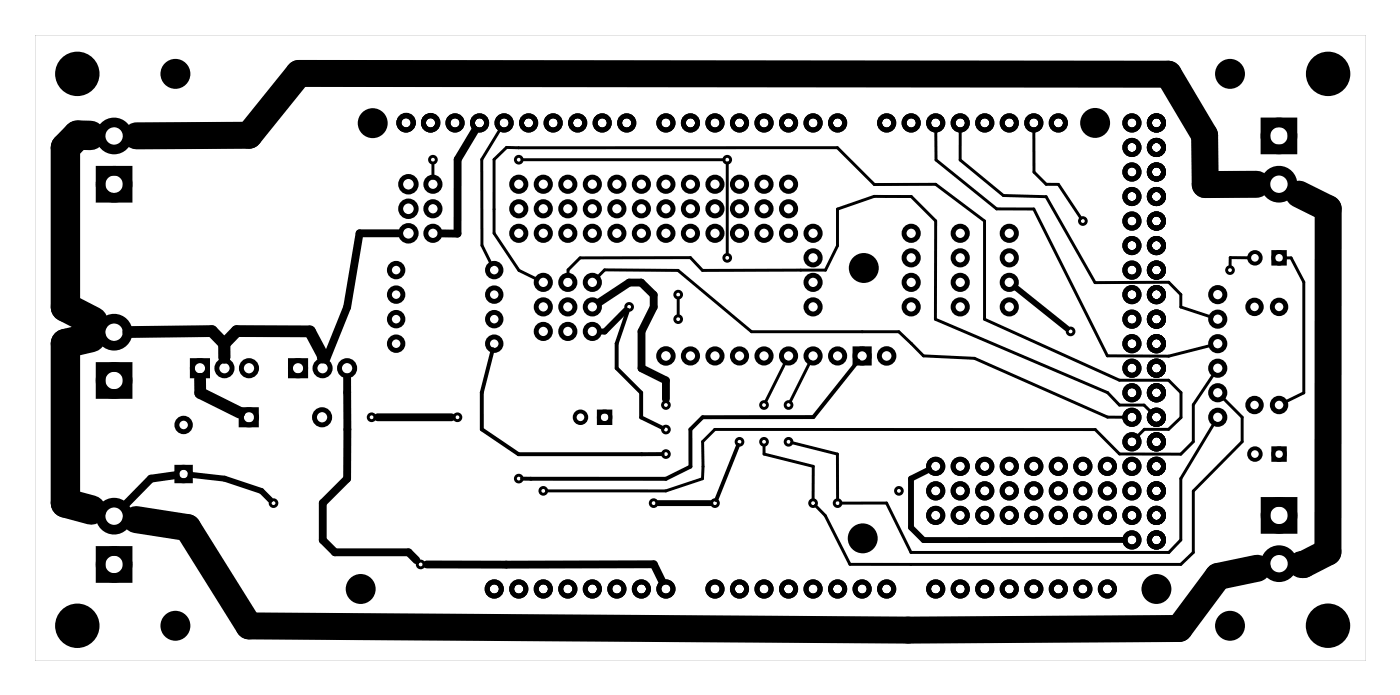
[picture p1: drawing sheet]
<svg xmlns="http://www.w3.org/2000/svg" width="145mm" height="72mm" viewBox="0 0 145 72" stroke-linecap="round" stroke-linejoin="round" font-family="sans-serif">
<path d="M3.6 3.6h137.8v64.8h-137.8zM3.6 3.6v64.8h137.8v-64.8z" fill="#000"/>
<g fill="none" stroke="#000" stroke-width=".3">
<path d="M44.8 16.9v1.6M51.9 13.3l-2 3.2v8.9l1 2M54.1 16.5h20.9M75.3 16.9v9.5M96.9 13.4v3.2l6.3 5h3.9l7.6 15.2 6.3 .1 4.5-1.2M99.4 13.4v3.2l4.5 3.6 4.4 .2 5.1 8.9 7.6-.1 1.3 1.3v1.3l3.2 1.1M107.1 13.4v4.4l1.2 1.3h1.3l2.4 3.5M55.7 29l-2-1-2.5-3.8v-7.7l1.3-1.2h34.2l3.8 3.8h6.4l5.1 3.8v10.2l13.9 6.3h5.1l1.3 1.3v2.5l-1.3 1.3h-2.5l-.8 .8M58.8 28.6v-.7l1.3-1.2h11.4l1.3 1.3h12.7l1.2-2.6v-3.8l3.8-1.3h3.9l2.5 2.6v10.2l17.8 7.6 1.2 1.2h2.6l.8 .9M61.8 28.8l.8-.9 7.6 .1 7.6 6.4h15.3l2.5 2.5 5.3 .2 13.8 6.1h1.9M70.2 30.9v1.8M81.4 37.4l-2.1 4.2"/>
<path d="M83.9 37.4l-2.1 4.2M125.8 38.6l-2.2 3.3v3.8l-1.3 1.3h-6.4l-2.5-2.5h-39.4l-1.2 1.2v3.9l-3.8 1.2h-12.4M129.4 26.7h-2v.9M133 26.7h.7l1.3 2.5v11.5l-2 1M79.1 46.1v.9l5.1 1.3v3.5M82 45.8l4.7 1.2v4.8M125.8 43.7l-3.5 5.9v6.3l-1.2 1.3h-26.8l-2.5-5.1h-4.7M126.6 41.1l2 2.1v2.5l-5 5.2v6.3l-1.3 1.2h-34.3l-2.5-5-1.1-1.1"/>
<circle cx="44.8" cy="16.5" r=".35"/>
<circle cx="53.7" cy="16.5" r=".35"/>
<circle cx="75.3" cy="16.5" r=".35"/>
<circle cx="65.2" cy="31.8" r=".35"/>
<circle cx="70.2" cy="33" r=".35"/>
<circle cx="70.2" cy="30.5" r=".35"/>
<circle cx="75.3" cy="26.7" r=".35"/>
<circle cx="110.9" cy="34.3" r=".35"/>
<circle cx="112.1" cy="22.9" r=".35"/>
<circle cx="127.4" cy="28" r=".35"/>
<circle cx="28.3" cy="52.1" r=".35"/>
<circle cx="38.5" cy="43.2" r=".35"/>
<circle cx="43.6" cy="58.4" r=".35"/>
<circle cx="47.4" cy="43.2" r=".35"/>
<circle cx="53.7" cy="49.6" r=".35"/>
<circle cx="56.3" cy="50.8" r=".35"/>
<circle cx="67.7" cy="52.1" r=".35"/>
<circle cx="69" cy="41.9" r=".35"/>
<circle cx="69" cy="47" r=".35"/>
<circle cx="69" cy="44.5" r=".35"/>
<circle cx="74" cy="52.1" r=".35"/>
<circle cx="76.6" cy="45.7" r=".35"/>
<circle cx="79.1" cy="41.9" r=".35"/>
<circle cx="79.1" cy="45.7" r=".35"/>
<circle cx="81.7" cy="45.7" r=".35"/>
<circle cx="81.7" cy="41.9" r=".35"/>
<circle cx="84.2" cy="52.1" r=".35"/>
<circle cx="86.7" cy="52.1" r=".35"/>
<circle cx="93.1" cy="50.8" r=".35"/>
</g>
<g fill="none" stroke="#000" stroke-width=".51">
<path d="M19.9 37.3h1.6v1.6h-1.6zM30.1 37.3h1.6v1.6h-1.6zM18.3 48.4h1.4v1.4h-1.4zM25 42.4h1.5v1.6h-1.5z"/>
<circle cx="42" cy="12.7" r=".74"/>
<circle cx="42.1" cy="12.7" r=".75"/>
<circle cx="42.3" cy="19.1" r=".8"/>
<circle cx="44.6" cy="12.7" r=".74"/>
<circle cx="44.6" cy="12.7" r=".75"/>
<circle cx="44.8" cy="19.1" r=".74"/>
<circle cx="47.1" cy="12.7" r=".74"/>
<circle cx="49.7" cy="12.7" r=".74"/>
<circle cx="52.2" cy="12.7" r=".74"/>
<circle cx="53.7" cy="19.1" r=".74"/>
<circle cx="54.7" cy="12.7" r=".74"/>
<circle cx="56.3" cy="19.1" r=".74"/>
<circle cx="57.3" cy="12.7" r=".74"/>
<circle cx="58.8" cy="19.1" r=".74"/>
<circle cx="59.8" cy="12.7" r=".74"/>
<circle cx="61.3" cy="19.1" r=".74"/>
<circle cx="62.4" cy="12.7" r=".74"/>
<circle cx="63.9" cy="19.1" r=".74"/>
<circle cx="64.9" cy="12.7" r=".74"/>
<circle cx="66.4" cy="19.1" r=".74"/>
<circle cx="69" cy="12.7" r=".74"/>
<circle cx="69" cy="19.1" r=".74"/>
<circle cx="71.5" cy="12.7" r=".74"/>
<circle cx="71.5" cy="19.1" r=".74"/>
<circle cx="74" cy="12.7" r=".74"/>
<circle cx="74" cy="19.1" r=".74"/>
<circle cx="76.6" cy="12.7" r=".74"/>
<circle cx="76.6" cy="19.1" r=".74"/>
<circle cx="79.1" cy="12.7" r=".74"/>
<circle cx="79.1" cy="19.1" r=".74"/>
<circle cx="81.7" cy="12.7" r=".74"/>
<circle cx="81.7" cy="19.1" r=".74"/>
<circle cx="84.2" cy="12.7" r=".74"/>
<circle cx="86.7" cy="12.7" r=".74"/>
<circle cx="91.8" cy="12.7" r=".74"/>
<circle cx="94.4" cy="12.7" r=".74"/>
<circle cx="96.9" cy="12.7" r=".74"/>
<circle cx="99.4" cy="12.7" r=".74"/>
<circle cx="102" cy="12.7" r=".74"/>
<circle cx="104.5" cy="12.7" r=".74"/>
<circle cx="107.1" cy="12.7" r=".74"/>
<circle cx="109.6" cy="12.7" r=".74"/>
<circle cx="117.2" cy="17.8" r=".74"/>
<circle cx="117.2" cy="12.7" r=".74"/>
<circle cx="117.2" cy="15.3" r=".74"/>
<circle cx="119.8" cy="17.8" r=".74"/>
<circle cx="119.8" cy="12.7" r=".74"/>
<circle cx="119.8" cy="15.3" r=".74"/>
<circle cx="20.7" cy="38.1" r=".79"/>
<circle cx="23.2" cy="38.1" r=".79"/>
<circle cx="25.8" cy="38.1" r=".79"/>
<circle cx="30.9" cy="38.1" r=".79"/>
<circle cx="33.4" cy="38.1" r=".79"/>
<circle cx="35.9" cy="38.1" r=".79"/>
<circle cx="41" cy="30.5" r=".7"/>
<circle cx="41" cy="28" r=".7"/>
<circle cx="41" cy="33" r=".7"/>
<circle cx="41" cy="35.6" r=".7"/>
<circle cx="42.3" cy="21.6" r=".8"/>
<circle cx="42.3" cy="24.2" r=".8"/>
<circle cx="44.8" cy="21.6" r=".74"/>
<circle cx="44.8" cy="24.2" r=".74"/>
<circle cx="51.2" cy="30.5" r=".7"/>
<circle cx="51.2" cy="33" r=".7"/>
<circle cx="51.2" cy="35.6" r=".7"/>
<circle cx="51.2" cy="28" r=".7"/>
<circle cx="53.7" cy="21.6" r=".74"/>
<circle cx="53.7" cy="24.2" r=".74"/>
<circle cx="56.3" cy="21.6" r=".74"/>
<circle cx="56.3" cy="24.2" r=".74"/>
<circle cx="56.3" cy="31.8" r=".74"/>
<circle cx="56.3" cy="29.2" r=".74"/>
<circle cx="56.3" cy="34.3" r=".74"/>
<circle cx="58.8" cy="21.6" r=".74"/>
<circle cx="58.8" cy="24.2" r=".74"/>
<circle cx="58.8" cy="31.8" r=".74"/>
<circle cx="58.8" cy="29.2" r=".74"/>
<circle cx="58.8" cy="34.3" r=".74"/>
<circle cx="61.3" cy="24.2" r=".74"/>
<circle cx="61.3" cy="21.6" r=".74"/>
<circle cx="61.3" cy="31.8" r=".74"/>
<circle cx="61.3" cy="29.2" r=".74"/>
<circle cx="61.3" cy="34.3" r=".74"/>
<circle cx="63.9" cy="24.2" r=".74"/>
<circle cx="63.9" cy="21.6" r=".74"/>
<circle cx="66.4" cy="21.6" r=".74"/>
<circle cx="66.4" cy="24.2" r=".74"/>
<circle cx="69" cy="36.9" r=".75"/>
<circle cx="69" cy="21.6" r=".74"/>
<circle cx="69" cy="24.2" r=".74"/>
<circle cx="71.5" cy="36.9" r=".74"/>
<circle cx="71.5" cy="21.6" r=".74"/>
<circle cx="71.5" cy="24.2" r=".74"/>
<circle cx="74" cy="36.9" r=".74"/>
<circle cx="74" cy="24.2" r=".74"/>
<circle cx="74" cy="21.6" r=".74"/>
<circle cx="76.6" cy="36.9" r=".74"/>
<circle cx="76.6" cy="24.2" r=".74"/>
<circle cx="76.6" cy="21.6" r=".74"/>
<circle cx="79.1" cy="36.9" r=".74"/>
<circle cx="79.1" cy="21.6" r=".74"/>
<circle cx="79.1" cy="24.2" r=".74"/>
<circle cx="81.7" cy="36.9" r=".74"/>
<circle cx="81.7" cy="21.6" r=".74"/>
<circle cx="81.7" cy="24.2" r=".74"/>
<circle cx="84.2" cy="36.9" r=".74"/>
<circle cx="84.2" cy="26.7" r=".74"/>
<circle cx="84.2" cy="24.2" r=".74"/>
<circle cx="84.2" cy="31.8" r=".74"/>
<circle cx="84.2" cy="29.2" r=".74"/>
<circle cx="86.7" cy="36.9" r=".74"/>
<circle cx="89.3" cy="36.9" r=".74"/>
<circle cx="91.8" cy="36.9" r=".75"/>
<circle cx="94.4" cy="26.7" r=".74"/>
<circle cx="94.4" cy="24.2" r=".74"/>
<circle cx="94.4" cy="29.2" r=".74"/>
<circle cx="94.4" cy="31.8" r=".74"/>
<circle cx="99.4" cy="26.7" r=".74"/>
<circle cx="99.4" cy="24.2" r=".74"/>
<circle cx="99.4" cy="29.2" r=".74"/>
<circle cx="99.4" cy="31.8" r=".74"/>
<circle cx="104.5" cy="26.7" r=".74"/>
<circle cx="104.5" cy="24.2" r=".74"/>
<circle cx="104.5" cy="29.2" r=".74"/>
<circle cx="104.5" cy="31.8" r=".74"/>
<circle cx="117.2" cy="22.9" r=".74"/>
<circle cx="117.2" cy="30.5" r=".74"/>
<circle cx="117.2" cy="25.4" r=".74"/>
<circle cx="117.2" cy="28" r=".74"/>
<circle cx="117.2" cy="20.3" r=".74"/>
<circle cx="117.2" cy="33" r=".74"/>
<circle cx="117.2" cy="35.6" r=".74"/>
<circle cx="117.2" cy="38.1" r=".74"/>
<circle cx="119.8" cy="25.4" r=".74"/>
<circle cx="119.8" cy="28" r=".74"/>
<circle cx="119.8" cy="30.5" r=".74"/>
<circle cx="119.8" cy="22.9" r=".74"/>
<circle cx="119.8" cy="20.3" r=".74"/>
<circle cx="119.8" cy="33" r=".74"/>
<circle cx="119.8" cy="38.1" r=".74"/>
<circle cx="119.8" cy="35.6" r=".74"/>
<circle cx="126.1" cy="33" r=".74"/>
<circle cx="126.1" cy="30.5" r=".74"/>
<circle cx="126.1" cy="35.6" r=".74"/>
<circle cx="126.1" cy="38.1" r=".74"/>
<circle cx="129.9" cy="31.8" r=".7"/>
<circle cx="132.5" cy="31.8" r=".7"/>
<circle cx="19" cy="44" r=".7"/>
<circle cx="19" cy="49.1" r=".7"/>
<circle cx="25.8" cy="43.2" r=".79"/>
<circle cx="33.4" cy="43.2" r=".79"/>
<circle cx="96.9" cy="48.3" r=".74"/>
<circle cx="96.9" cy="53.4" r=".74"/>
<circle cx="96.9" cy="50.8" r=".74"/>
<circle cx="99.4" cy="48.3" r=".74"/>
<circle cx="99.4" cy="50.8" r=".74"/>
<circle cx="99.4" cy="53.4" r=".74"/>
<circle cx="102" cy="53.4" r=".74"/>
<circle cx="102" cy="50.8" r=".74"/>
<circle cx="102" cy="48.3" r=".74"/>
<circle cx="104.5" cy="48.3" r=".74"/>
<circle cx="104.5" cy="50.8" r=".74"/>
<circle cx="104.5" cy="53.4" r=".74"/>
<circle cx="107.1" cy="50.8" r=".74"/>
<circle cx="107.1" cy="53.4" r=".74"/>
<circle cx="107.1" cy="48.3" r=".74"/>
<circle cx="109.6" cy="48.3" r=".74"/>
<circle cx="109.6" cy="53.4" r=".74"/>
<circle cx="109.6" cy="50.8" r=".74"/>
<circle cx="112.1" cy="48.3" r=".74"/>
<circle cx="112.1" cy="53.4" r=".74"/>
<circle cx="112.1" cy="50.8" r=".74"/>
<circle cx="114.7" cy="48.3" r=".74"/>
<circle cx="114.7" cy="53.4" r=".74"/>
<circle cx="114.7" cy="50.8" r=".74"/>
<circle cx="117.2" cy="45.7" r=".74"/>
<circle cx="117.2" cy="50.8" r=".74"/>
<circle cx="117.2" cy="48.3" r=".74"/>
<circle cx="117.2" cy="40.7" r=".74"/>
<circle cx="117.2" cy="55.9" r=".74"/>
<circle cx="117.2" cy="53.4" r=".74"/>
<circle cx="117.2" cy="43.2" r=".74"/>
<circle cx="119.8" cy="40.7" r=".74"/>
<circle cx="119.8" cy="53.4" r=".74"/>
<circle cx="119.8" cy="55.9" r=".74"/>
<circle cx="119.8" cy="45.7" r=".74"/>
<circle cx="119.8" cy="50.8" r=".74"/>
<circle cx="119.8" cy="43.2" r=".74"/>
<circle cx="119.8" cy="48.3" r=".74"/>
<circle cx="126.1" cy="40.7" r=".74"/>
<circle cx="126.1" cy="43.2" r=".74"/>
<circle cx="129.9" cy="41.9" r=".7"/>
<circle cx="132.5" cy="41.9" r=".7"/>
<circle cx="51.2" cy="61" r=".74"/>
<circle cx="53.7" cy="61" r=".74"/>
<circle cx="56.3" cy="61" r=".74"/>
<circle cx="58.8" cy="61" r=".74"/>
<circle cx="61.3" cy="61" r=".74"/>
<circle cx="63.9" cy="61" r=".74"/>
<circle cx="66.4" cy="61" r=".74"/>
<circle cx="69" cy="61" r=".74"/>
<circle cx="74" cy="61" r=".74"/>
<circle cx="76.6" cy="61" r=".74"/>
<circle cx="79.1" cy="61" r=".74"/>
<circle cx="81.7" cy="61" r=".74"/>
<circle cx="84.2" cy="61" r=".74"/>
<circle cx="86.7" cy="61" r=".74"/>
<circle cx="89.3" cy="61" r=".74"/>
<circle cx="91.8" cy="61" r=".74"/>
<circle cx="96.9" cy="61" r=".74"/>
<circle cx="99.4" cy="61" r=".74"/>
<circle cx="102" cy="61" r=".74"/>
<circle cx="104.5" cy="61" r=".74"/>
<circle cx="107.1" cy="61" r=".74"/>
<circle cx="109.6" cy="61" r=".74"/>
<circle cx="112.1" cy="61" r=".74"/>
<circle cx="114.7" cy="61" r=".74"/>
</g>
<g fill="none" stroke="#000" stroke-width=".36">
<circle cx="47.1" cy="12.7" r=".66"/>
<circle cx="49.7" cy="12.7" r=".66"/>
<circle cx="52.2" cy="12.7" r=".66"/>
<circle cx="54.7" cy="12.7" r=".66"/>
<circle cx="57.3" cy="12.7" r=".66"/>
<circle cx="59.8" cy="12.7" r=".66"/>
<circle cx="62.4" cy="12.7" r=".66"/>
<circle cx="64.9" cy="12.7" r=".66"/>
<circle cx="69" cy="12.7" r=".66"/>
<circle cx="71.5" cy="12.7" r=".66"/>
<circle cx="74" cy="12.7" r=".66"/>
<circle cx="76.6" cy="12.7" r=".66"/>
<circle cx="79.1" cy="12.7" r=".66"/>
<circle cx="81.7" cy="12.7" r=".66"/>
<circle cx="84.2" cy="12.7" r=".66"/>
<circle cx="86.7" cy="12.7" r=".66"/>
<circle cx="91.8" cy="12.7" r=".66"/>
<circle cx="94.4" cy="12.7" r=".66"/>
<circle cx="96.9" cy="12.7" r=".66"/>
<circle cx="99.4" cy="12.7" r=".66"/>
<circle cx="102" cy="12.7" r=".66"/>
<circle cx="104.5" cy="12.7" r=".66"/>
<circle cx="107.1" cy="12.7" r=".66"/>
<circle cx="109.6" cy="12.7" r=".66"/>
<circle cx="117.2" cy="15.3" r=".66"/>
<circle cx="117.2" cy="12.7" r=".66"/>
<circle cx="117.2" cy="17.8" r=".66"/>
<circle cx="119.8" cy="15.3" r=".66"/>
<circle cx="119.8" cy="12.7" r=".66"/>
<circle cx="119.8" cy="17.8" r=".66"/>
<circle cx="117.2" cy="25.4" r=".66"/>
<circle cx="117.2" cy="22.9" r=".66"/>
<circle cx="117.2" cy="28" r=".66"/>
<circle cx="117.2" cy="30.5" r=".66"/>
<circle cx="117.2" cy="33" r=".66"/>
<circle cx="117.2" cy="35.6" r=".66"/>
<circle cx="117.2" cy="38.1" r=".66"/>
<circle cx="117.2" cy="20.3" r=".66"/>
<circle cx="119.8" cy="30.5" r=".66"/>
<circle cx="119.8" cy="25.4" r=".66"/>
<circle cx="119.8" cy="22.9" r=".66"/>
<circle cx="119.8" cy="28" r=".66"/>
<circle cx="119.8" cy="35.6" r=".66"/>
<circle cx="119.8" cy="33" r=".66"/>
<circle cx="119.8" cy="38.1" r=".66"/>
<circle cx="119.8" cy="20.3" r=".66"/>
<circle cx="117.2" cy="40.7" r=".66"/>
<circle cx="117.2" cy="43.2" r=".66"/>
<circle cx="117.2" cy="45.7" r=".66"/>
<circle cx="117.2" cy="50.8" r=".66"/>
<circle cx="117.2" cy="48.3" r=".66"/>
<circle cx="117.2" cy="53.4" r=".66"/>
<circle cx="117.2" cy="55.9" r=".66"/>
<circle cx="119.8" cy="45.7" r=".66"/>
<circle cx="119.8" cy="50.8" r=".66"/>
<circle cx="119.8" cy="40.7" r=".66"/>
<circle cx="119.8" cy="43.2" r=".66"/>
<circle cx="119.8" cy="48.3" r=".66"/>
<circle cx="119.8" cy="53.4" r=".66"/>
<circle cx="119.8" cy="55.9" r=".66"/>
<circle cx="51.2" cy="61" r=".66"/>
<circle cx="53.7" cy="61" r=".66"/>
<circle cx="56.3" cy="61" r=".66"/>
<circle cx="58.8" cy="61" r=".66"/>
<circle cx="61.3" cy="61" r=".66"/>
<circle cx="63.9" cy="61" r=".66"/>
<circle cx="66.4" cy="61" r=".66"/>
<circle cx="69" cy="61" r=".66"/>
<circle cx="74" cy="61" r=".66"/>
<circle cx="76.6" cy="61" r=".66"/>
<circle cx="79.1" cy="61" r=".66"/>
<circle cx="81.7" cy="61" r=".66"/>
<circle cx="84.2" cy="61" r=".66"/>
<circle cx="86.7" cy="61" r=".66"/>
<circle cx="89.3" cy="61" r=".66"/>
<circle cx="91.8" cy="61" r=".66"/>
<circle cx="96.9" cy="61" r=".66"/>
<circle cx="99.4" cy="61" r=".66"/>
<circle cx="102" cy="61" r=".66"/>
<circle cx="104.5" cy="61" r=".66"/>
<circle cx="107.1" cy="61" r=".66"/>
<circle cx="109.6" cy="61" r=".66"/>
<circle cx="112.1" cy="61" r=".66"/>
<circle cx="114.7" cy="61" r=".66"/>
</g>
<g fill="none" stroke="#000" stroke-width=".4">
<path d="M131.9 26.1h1.2v1.2h-1.2zM62 42.6h1.2v1.2h-1.2zM131.9 46.4h1.2v1.2h-1.2z"/>
<circle cx="130" cy="26.7" r=".6"/>
<circle cx="132.5" cy="26.7" r=".6"/>
<circle cx="60.1" cy="43.2" r=".6"/>
<circle cx="62.6" cy="43.2" r=".6"/>
<circle cx="130" cy="47" r=".6"/>
<circle cx="132.5" cy="47" r=".6"/>
</g>
<g fill="none" stroke="#000" stroke-width="1" stroke-linecap="butt">
<path d="M10.4 17.7h2.8v2.8h-2.8zM131.1 12.7h2.8v2.8h-2.8zM10.4 38h2.8v2.8h-2.8zM10.4 57h2.8v2.8h-2.8zM131.1 52h2.8v2.8h-2.8z"/>
<circle cx="11.8" cy="14.1" r="1.4"/>
<circle cx="11.8" cy="19.1" r="1.4"/>
<circle cx="132.5" cy="14.1" r="1.4"/>
<circle cx="132.5" cy="19.1" r="1.4"/>
<circle cx="11.8" cy="34.4" r="1.4"/>
<circle cx="11.8" cy="39.4" r="1.4"/>
<circle cx="11.8" cy="53.4" r="1.4"/>
<circle cx="11.8" cy="58.4" r="1.4"/>
<circle cx="132.5" cy="53.4" r="1.4"/>
<circle cx="132.5" cy="58.4" r="1.4"/>
</g>
<path d="M51 36.2l-1.1 4.5v3.8l3.8 2.5h14.9M65 32.1l-1.1 3.5v2.5l2.5 2.6v2.5l2.3 1.1M88.5 36.1h1.6v1.5h-1.6zM88.9 37.3l-4.7 5.9h-11.4l-1.3 1.3v3.8l-2.5 1.3h-14.9M76.5 46.1l-2.3 5.7" fill="none" stroke="#000" stroke-width=".41"/>
<g fill="#000">
<circle cx="8" cy="7.6" r="2.3"/>
<circle cx="18.2" cy="7.6" r="1.55"/>
<circle cx="38.6" cy="12.8" r="1.55"/>
<circle cx="113.4" cy="12.7" r="1.55"/>
<circle cx="127.4" cy="7.6" r="1.55"/>
<circle cx="137.5" cy="7.6" r="2.3"/>
<circle cx="89.5" cy="27.8" r="1.55"/>
<circle cx="89.3" cy="55.7" r="1.55"/>
<circle cx="8" cy="64.8" r="2.3"/>
<circle cx="18.2" cy="64.8" r="1.55"/>
<circle cx="37.4" cy="61" r="1.55"/>
<circle cx="119.8" cy="61" r="1.55"/>
<circle cx="127.4" cy="64.8" r="1.55"/>
<circle cx="137.5" cy="64.8" r="2.3"/>
</g>
<path d="M64.8 32.1l-2.2 2.2h-.5M105.1 29.7l5.4 4.3M19.7 49.2l3.5 .4 3.9 1.2 .9 1M73.6 52.1h-5.4M96.2 48.6l-1.9 1v5l1.4 1.3h20.8" fill="none" stroke="#000" stroke-width=".61"/>
<path d="M13.3 34.4l8.6-.1 1.3 1.3M20.7 39.2v1.5l4.1 2M23.2 35.6l1.3-1.3h7.6l1.3 2.5v.2M23.2 35.6v1.4" fill="none" stroke="#000" stroke-width="1.2"/>
<path d="M49.2 13.5l-1.8 3v7.7h-1.7M36 39.1v10.5l-2.6 2.5v3.8l1.3 1.3h7.6l.8 .8M41.3 24.2h-4.1l-1.2 7.6-2.2 5.4M62.1 31.3l3.1-2h1.2l1.3 1.2v1.3l-1.3 2.5v3.8l2.6 1.3v1.9M18.2 49.2l-2.6 .4-2.9 2.9M39.1 43.2h7.7M44.2 58.5l23.5-.1 .9 1.8" fill="none" stroke="#000" stroke-width=".81"/>
<path d="M14.1 14.1l11.7-.1 5.1-6.4 90.1 .1 3.8 6.3v5.1h5.3M134.5 20.1l3.1 1.5-.1 35.6-2.5 1.3h-.2M14.1 53.8l5.3 .8 6.4 10.2 68.2 .4 28.1-.1 4-5.4 4.1-.9" fill="none" stroke="#000" stroke-width="2.8"/>
<path d="M9.4 14h-1.4l-1.2 1.3v16.5l2.8 1.5M9.4 35l-2.6 .6v16.5l2.7 .7" fill="none" stroke="#000" stroke-width="3"/>
</svg>
